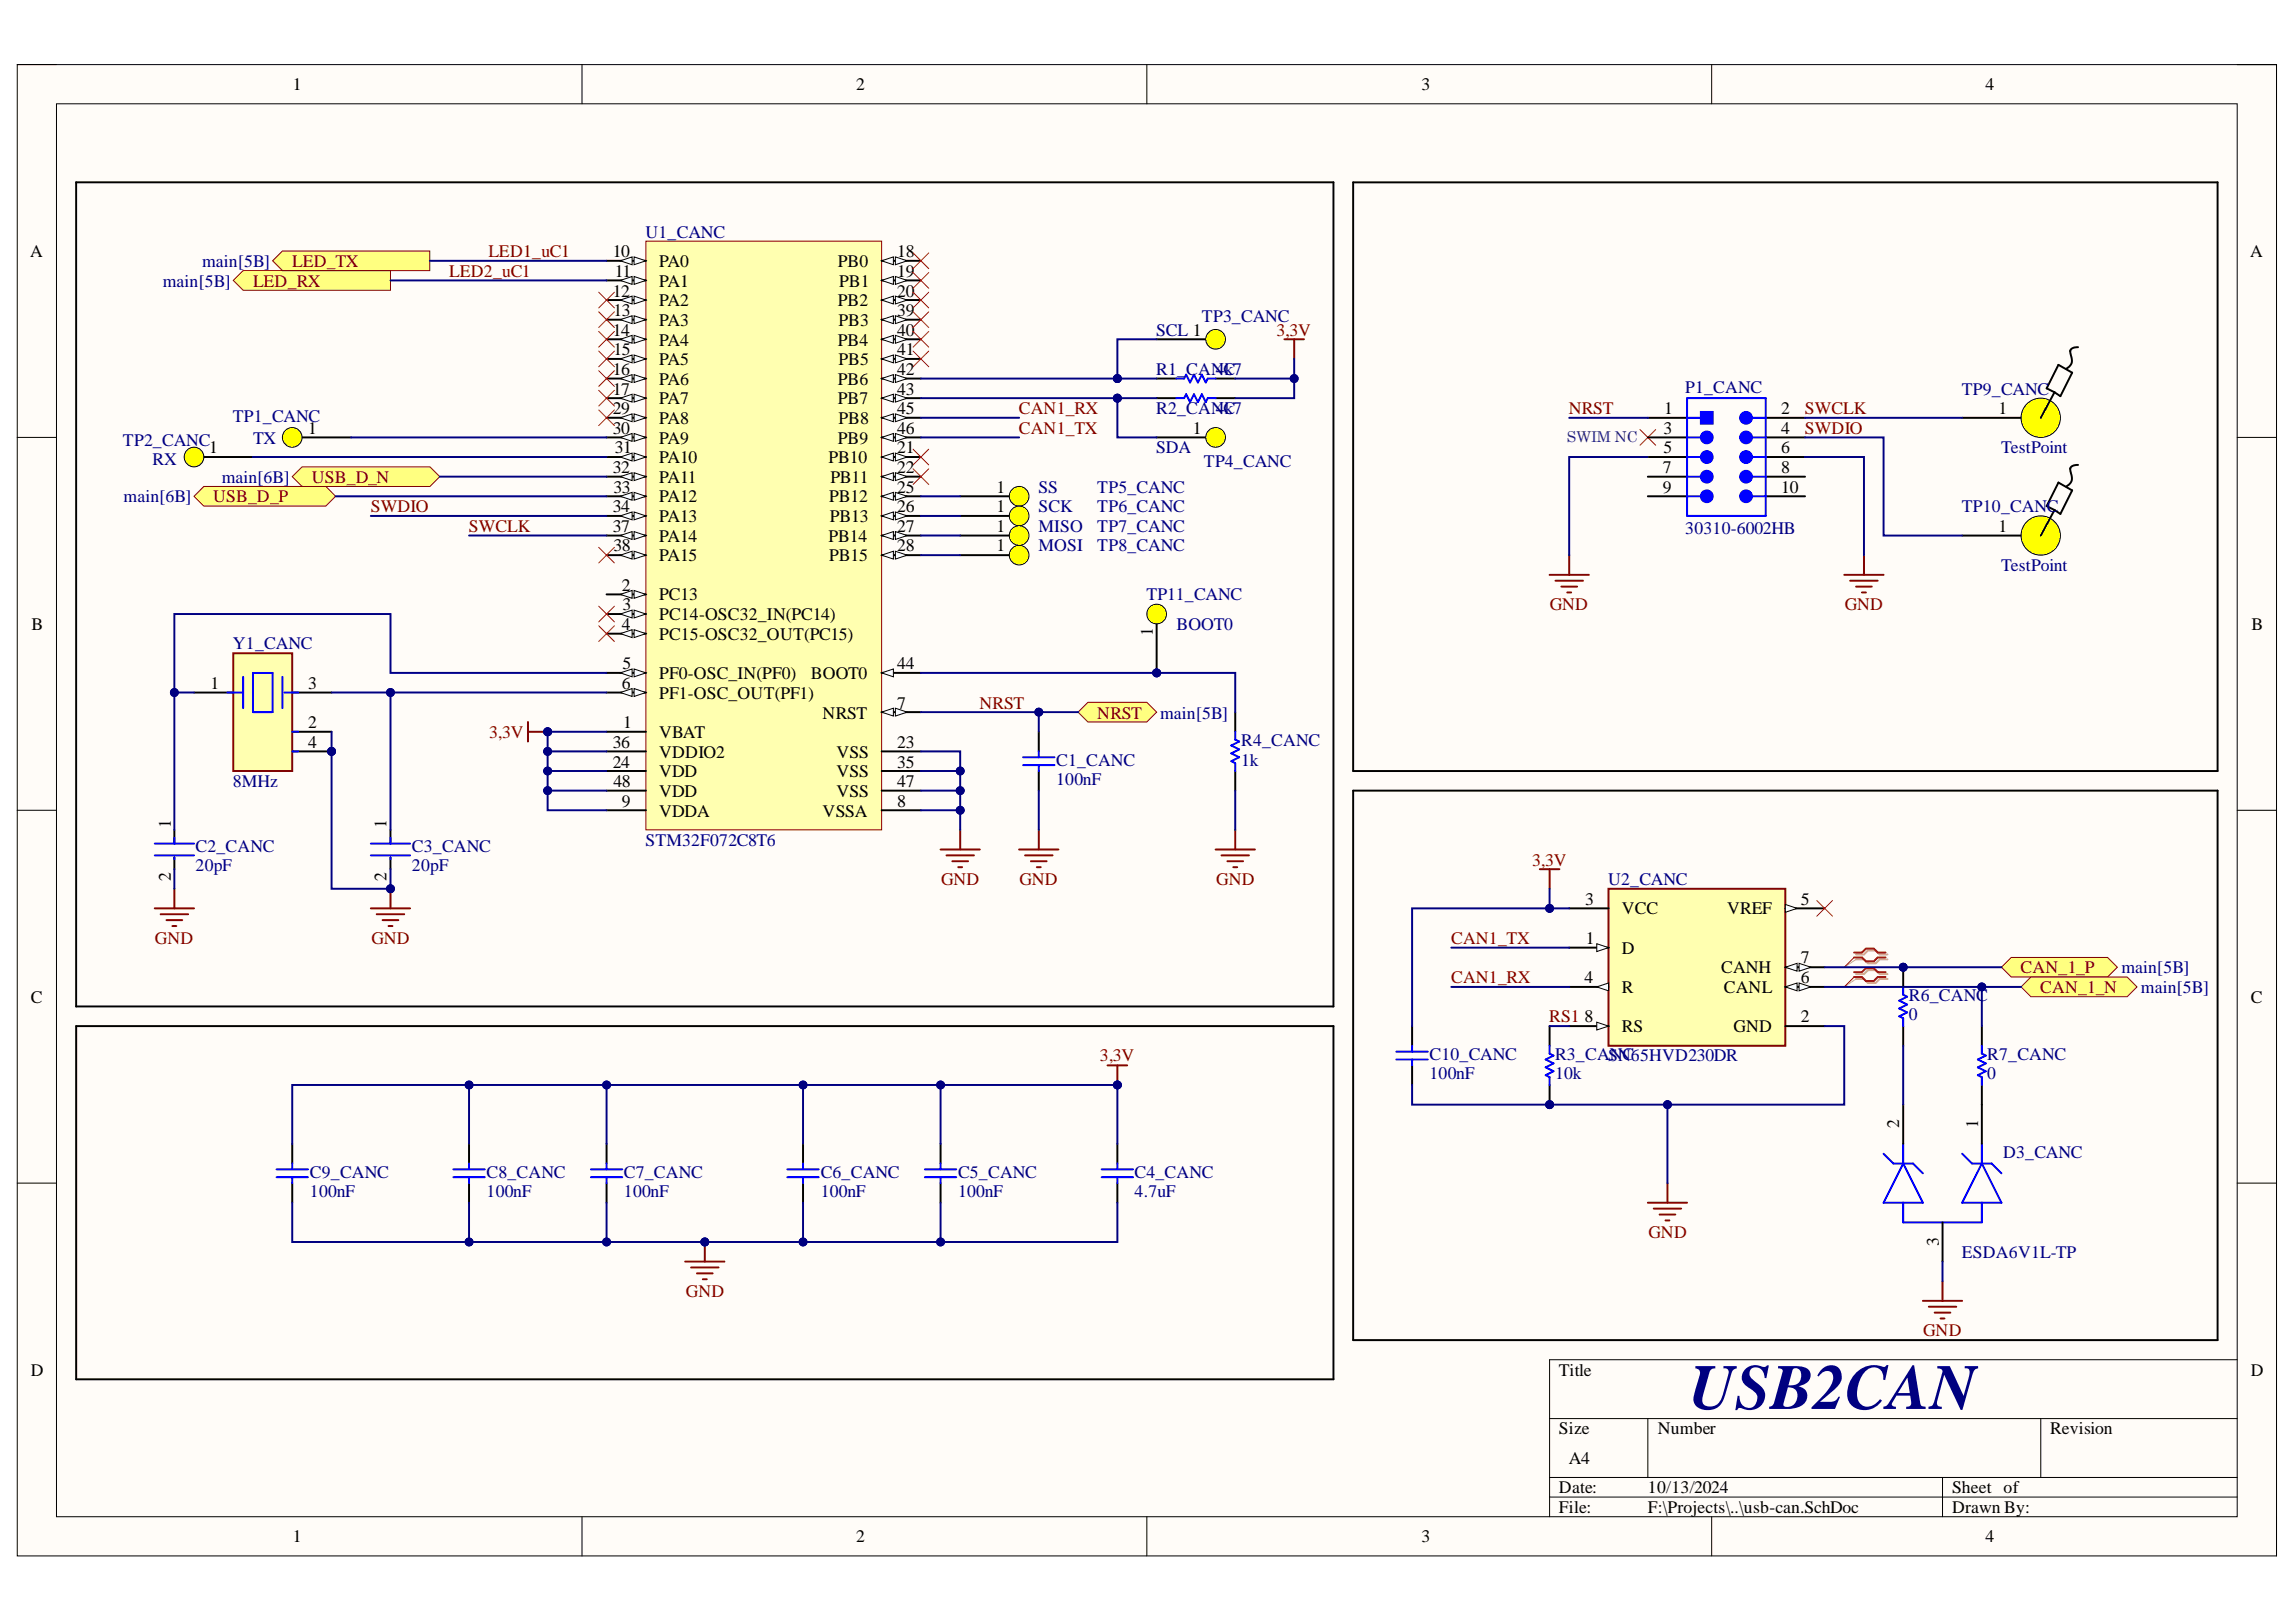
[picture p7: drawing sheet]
<svg xmlns="http://www.w3.org/2000/svg" width="297mm" height="210mm" viewBox="0 0 297 210" stroke-linecap="round" stroke-linejoin="round" font-family="sans-serif">
<defs><g id="words">
<text font-size="8.3" fill="#000080" x="218.5" y="182.3">USB2CAN</text>
<g font-size="2.3">
<text x="37.9" y="11.7">1</text>
<text x="110.7" y="11.7">2</text>
<text x="183.9" y="11.7">3</text>
<text x="256.8" y="11.7">4</text>
<text x="3.9" y="33.3">A</text>
<text x="79.3" y="33.3">10</text>
<text x="79.5" y="35.8">11</text>
<text x="85.3" y="34.6">PA0</text>
<text x="108.4" y="34.6">PB0</text>
<text x="116.1" y="33.3">18</text>
<text x="116.1" y="35.8">19</text>
<text x="291.1" y="33.3">A</text>
<text x="79.3" y="38.4">12</text>
<text x="79.4" y="40.9">13</text>
<text x="85.3" y="37.1">PA1</text>
<text x="85.3" y="39.6">PA2</text>
<text x="108.4" y="39.6">PB2</text>
<text x="108.5" y="37.1">PB1</text>
<text x="116.1" y="38.4">20</text>
<text x="116.1" y="40.9">39</text>
<text x="79.3" y="43.5">14</text>
<text x="79.4" y="46">15</text>
<text x="85.3" y="42.2">PA3</text>
<text x="85.3" y="44.7">PA4</text>
<text x="85.3" y="47.3">PA5</text>
<text x="108.4" y="44.7">PB4</text>
<text x="108.5" y="42.2">PB3</text>
<text x="108.5" y="47.3">PB5</text>
<text x="116.1" y="43.5">40</text>
<text x="116.1" y="46">41</text>
<text x="79.3" y="48.5">16</text>
<text x="79.3" y="51.1">17</text>
<text x="79.3" y="53.6">29</text>
<text x="85.3" y="49.8">PA6</text>
<text x="85.3" y="52.3">PA7</text>
<text x="108.4" y="49.8">PB6</text>
<text x="108.4" y="52.3">PB7</text>
<text x="116.1" y="48.5">42</text>
<text x="116.1" y="51.1">43</text>
<text x="116.1" y="53.6">45</text>
<text x="215.3" y="53.6">1</text>
<text x="230.5" y="53.6">2</text>
<text x="258.5" y="53.6">1</text>
<text x="27.1" y="58.7">1</text>
<text x="39.8" y="56.1">1</text>
<text x="79.3" y="56.1">30</text>
<text x="79.5" y="58.7">31</text>
<text x="85.3" y="54.9">PA8</text>
<text x="85.3" y="57.4">PA9</text>
<text x="85.3" y="59.9">PA10</text>
<text x="107.2" y="59.9">PB10</text>
<text x="108.4" y="57.4">PB9</text>
<text x="108.5" y="54.9">PB8</text>
<text x="116.1" y="58.7">21</text>
<text x="116.1" y="56.1">46</text>
<text x="154.3" y="56.1">1</text>
<text x="215.2" y="56.1">3</text>
<text x="215.2" y="58.7">5</text>
<text x="230.5" y="56.1">4</text>
<text x="230.5" y="58.7">6</text>
<text x="79.3" y="61.2">32</text>
<text x="79.4" y="63.7">33</text>
<text x="85.3" y="62.5">PA11</text>
<text x="85.3" y="65">PA12</text>
<text x="107.3" y="65">PB12</text>
<text x="107.4" y="62.5">PB11</text>
<text x="116.1" y="61.2">22</text>
<text x="116.1" y="63.7">25</text>
<text x="128.9" y="63.7">1</text>
<text x="215.1" y="61.2">7</text>
<text x="215.1" y="63.7">9</text>
<text x="230.5" y="61.2">8</text>
<text x="230.5" y="63.7">10</text>
<text x="79.3" y="66.3">34</text>
<text x="79.3" y="68.8">37</text>
<text x="79.4" y="71.3">38</text>
<text x="85.3" y="67.5">PA13</text>
<text x="85.3" y="70.1">PA14</text>
<text x="107.2" y="70.1">PB14</text>
<text x="107.4" y="67.5">PB13</text>
<text x="116.1" y="66.3">26</text>
<text x="116.1" y="68.8">27</text>
<text x="116.1" y="71.3">28</text>
<text x="128.9" y="66.3">1</text>
<text x="128.9" y="68.8">1</text>
<text x="128.9" y="71.3">1</text>
<text x="258.5" y="68.8">1</text>
<text x="80.5" y="76.4">2</text>
<text x="85.3" y="77.7">PC13</text>
<text x="85.3" y="72.6">PA15</text>
<text x="107.3" y="72.6">PB15</text>
<text x="4.1" y="81.5">B</text>
<text x="80.5" y="81.5">4</text>
<text x="80.5" y="79">3</text>
<text x="85.3" y="80.2">PC14-OSC32_IN(PC14)</text>
<text x="85.3" y="82.8">PC15-OSC32_OUT(PC15)</text>
<text x="149.2" y="82.3" transform="rotate(-90 149.2 82.3)">1</text>
<text x="291.3" y="81.5">B</text>
<text x="27.2" y="89.2">1</text>
<text x="39.8" y="89.2">3</text>
<text x="80.5" y="89.2">6</text>
<text x="80.5" y="86.6">5</text>
<text x="85.3" y="87.8">PF0-OSC_IN(PF0)</text>
<text x="104.9" y="87.8">BOOT0</text>
<text x="116.1" y="86.6">44</text>
<text x="39.8" y="94.3">2</text>
<text x="80.6" y="94.3">1</text>
<text x="85.3" y="90.5">PF1-OSC_OUT(PF1)</text>
<text x="85.3" y="95.5">VBAT</text>
<text x="106.4" y="93">NRST</text>
<text x="116.1" y="91.7">7</text>
<text x="39.8" y="96.8">4</text>
<text x="79.3" y="99.3">24</text>
<text x="79.3" y="96.8">36</text>
<text x="79.4" y="101.9">48</text>
<text x="85.3" y="100.6">VDD</text>
<text x="85.3" y="98.1">VDDIO2</text>
<text x="108.2" y="98.1">VSS</text>
<text x="108.2" y="100.6">VSS</text>
<text x="116.1" y="96.8">23</text>
<text x="116.1" y="99.3">35</text>
<text x="116.1" y="101.9">47</text>
<text x="22.1" y="107.1" transform="rotate(-90 22.1 107.1)">1</text>
<text x="50" y="107.1" transform="rotate(-90 50 107.1)">1</text>
<text x="80.5" y="104.4">9</text>
<text x="85.3" y="103.1">VDD</text>
<text x="85.3" y="105.7">VDDA</text>
<text x="106.4" y="105.7">VSSA</text>
<text x="108.2" y="103.1">VSS</text>
<text x="116.1" y="104.4">8</text>
<text x="22.1" y="114" transform="rotate(-90 22.1 114)">2</text>
<text x="50" y="114" transform="rotate(-90 50 114)">2</text>
<text x="205.1" y="117.1">3</text>
<text x="209.8" y="118.3">VCC</text>
<text x="223.4" y="118.3">VREF</text>
<text x="233" y="117.1">5</text>
<text x="205.2" y="122.1">1</text>
<text x="209.8" y="123.4">D</text>
<text x="222.7" y="126">CANH</text>
<text x="233" y="124.7">7</text>
<text x="4" y="129.8">C</text>
<text x="205" y="127.2">4</text>
<text x="209.8" y="128.5">R</text>
<text x="223" y="128.5">CANL</text>
<text x="233" y="127.2">6</text>
<text x="291.2" y="129.8">C</text>
<text x="205" y="132.3">8</text>
<text x="209.8" y="133.6">RS</text>
<text x="224.3" y="133.6">GND</text>
<text x="233" y="132.3">2</text>
<text x="245.7" y="146" transform="rotate(-90 245.7 146)">2</text>
<text x="255.9" y="146" transform="rotate(-90 255.9 146)">1</text>
<text x="250.8" y="161.2" transform="rotate(-90 250.8 161.2)">3</text>
<text x="4" y="178">D</text>
<text x="201.7" y="178">Title</text>
<text x="291.2" y="178">D</text>
<text x="201.7" y="185.6">Size</text>
<text x="214.5" y="185.6">Number</text>
<text x="265.2" y="185.6">Revision</text>
<text x="203" y="189.4">A4</text>
<text x="201.7" y="193.2">Date:</text>
<text x="201.7" y="195.8">File:</text>
<text x="213.2" y="193.2">10/13/2024</text>
<text x="213.2" y="195.8">F:\Projects\..\usb-can.SchDoc</text>
<text x="252.5" y="193.2">Sheet of</text>
<text x="252.5" y="195.8">Drawn By:</text>
<text x="37.9" y="199.6">1</text>
<text x="110.7" y="199.6">2</text>
<text x="183.9" y="199.6">3</text>
<text x="256.8" y="199.6">4</text>
</g>
<g font-size="2.3" fill="#000080">
<text x="26.1" y="34.6">main[5B]</text>
<text x="83.5" y="30.8">U1_CANC</text>
<text x="21.1" y="37.1">main[5B]</text>
<text x="155.5" y="41.7">TP3_CANC</text>
<text x="149.6" y="43.5">SCL 1</text>
<text x="149.6" y="48.5">R1_CANC</text>
<text x="149.6" y="53.6">R2_CANC</text>
<text x="157.3" y="48.5">4k7</text>
<text x="157.3" y="53.6">4k7</text>
<text x="218" y="50.8">P1_CANC</text>
<text x="253.8" y="51.1">TP9_CANC</text>
<text x="15.9" y="57.7">TP2_CANC</text>
<text x="30.1" y="54.6">TP1_CANC</text>
<text x="32.7" y="57.4">TX</text>
<text x="149.6" y="58.7">SDA</text>
<text x="258.9" y="58.7">TestPoint</text>
<text x="16" y="65">main[6B]</text>
<text x="19.7" y="60.2">RX</text>
<text x="28.7" y="62.5">main[6B]</text>
<text x="134.3" y="63.7">SS</text>
<text x="142" y="63.7">TP5_CANC</text>
<text x="155.8" y="60.4">TP4_CANC</text>
<text x="134.3" y="66.3">SCK</text>
<text x="134.3" y="68.8">MISO</text>
<text x="134.3" y="71.3">MOSI</text>
<text x="142" y="66.3">TP6_CANC</text>
<text x="142" y="68.8">TP7_CANC</text>
<text x="142" y="71.3">TP8_CANC</text>
<text x="218" y="69.1">30310-6002HB</text>
<text x="253.8" y="66.3">TP10_CANC</text>
<text x="148.3" y="77.7">TP11_CANC</text>
<text x="258.9" y="73.9">TestPoint</text>
<text x="152.2" y="81.5">BOOT0</text>
<text x="30.1" y="84">Y1_CANC</text>
<text x="150.1" y="93">main[5B]</text>
<text x="30.1" y="101.9">8MHz</text>
<text x="136.6" y="99.1">C1_CANC</text>
<text x="136.6" y="101.6">100nF</text>
<text x="160.6" y="96.5">R4_CANC</text>
<text x="160.6" y="99.1">1k</text>
<text x="25.3" y="110.2">C2_CANC</text>
<text x="25.3" y="112.8">20pF</text>
<text x="53.3" y="110.2">C3_CANC</text>
<text x="53.3" y="112.8">20pF</text>
<text x="83.5" y="109.5">STM32F072C8T6</text>
<text x="208" y="114.5">U2_CANC</text>
<text x="274.4" y="126">main[5B]</text>
<text x="247" y="129.5">R6_CANC</text>
<text x="277" y="128.5">main[5B]</text>
<text x="184.9" y="137.1">C10_CANC</text>
<text x="201.2" y="137.1">R3_CASN65HVD230DR</text>
<text x="208.3" y="137.1">NC</text>
<text x="247" y="132">0</text>
<text x="257.1" y="137.1">R7_CANC</text>
<text x="184.9" y="139.6">100nF</text>
<text x="201.2" y="139.6">10k</text>
<text x="257.1" y="139.6">0</text>
<text x="259.1" y="149.9">D3_CANC</text>
<text x="40.1" y="152.4">C9_CANC</text>
<text x="40.1" y="154.9">100nF</text>
<text x="62.9" y="152.4">C8_CANC</text>
<text x="62.9" y="154.9">100nF</text>
<text x="80.7" y="152.4">C7_CANC</text>
<text x="80.7" y="154.9">100nF</text>
<text x="106.2" y="152.4">C6_CANC</text>
<text x="106.2" y="154.9">100nF</text>
<text x="123.9" y="152.4">C5_CANC</text>
<text x="123.9" y="154.9">100nF</text>
<text x="146.8" y="152.4">C4_CANC</text>
<text x="146.8" y="154.9">4.7uF</text>
<text x="253.8" y="162.8">ESDA6V1L-TP</text>
</g>
<g font-size="2.3" fill="#800000">
<text x="37.8" y="34.6">LED_TX</text>
<text x="58.1" y="35.8">LED2_uC1</text>
<text x="63.2" y="33.3">LED1_uC1</text>
<text x="32.7" y="37.1">LED_RX</text>
<text x="165.1" y="43.5">3,3V</text>
<text x="131.8" y="53.6">CAN1_RX</text>
<text x="203" y="53.6">NRST</text>
<text x="233.5" y="53.6">SWCLK</text>
<text x="131.8" y="56.1">CAN1_TX</text>
<text x="233.5" y="56.1">SWDIO</text>
<text x="27.6" y="65">USB_D_P</text>
<text x="40.4" y="62.5">USB_D_N</text>
<text x="48" y="66.3">SWDIO</text>
<text x="60.7" y="68.8">SWCLK</text>
<text x="200.5" y="79">GND</text>
<text x="238.7" y="79">GND</text>
<text x="63.3" y="95.5">3,3V</text>
<text x="126.7" y="91.7">NRST</text>
<text x="142" y="93">NRST</text>
<text x="198.2" y="112">3,3V</text>
<text x="121.7" y="114.5">GND</text>
<text x="131.9" y="114.5">GND</text>
<text x="157.4" y="114.5">GND</text>
<text x="20.1" y="122.1">GND</text>
<text x="48.1" y="122.1">GND</text>
<text x="187.7" y="122.1">CAN1_TX</text>
<text x="261.4" y="126">CAN_1_P</text>
<text x="187.7" y="127.2">CAN1_RX</text>
<text x="264" y="128.5">CAN_1_N</text>
<text x="142.3" y="137.4">3,3V</text>
<text x="200.4" y="132.3">RS1</text>
<text x="213.3" y="160.3">GND</text>
<text x="88.7" y="167.9">GND</text>
<text x="248.8" y="173">GND</text>
</g>
<text font-size="1.9" fill="#351c75" x="202.7" y="57.2">SWIM NC</text>
</g></defs>
<path d="M2.2 8.4h292.3v193h-292.3z" fill-rule="evenodd" fill="#fffcf8"/>
<path d="M2.2 8.4h292.3v193h-292.3z" fill="none" stroke="#000" stroke-width=".13"/>
<path d="M7.3 13.4h282.1v182.9h-282.1z" fill-rule="evenodd" fill="#fffcf8"/>
<g fill="none" stroke="#000" stroke-width=".13">
<path d="M2.2 8.4h5.1M7.3 13.4h282.1v182.9h-282.1zM75.3 8.4v5M148.4 8.4v5M221.4 8.4v5M289.4 8.4h5.1v5M2.2 56.6h5.1M289.4 56.6h5.1M2.2 104.9h5.1M289.4 104.9h5.1M2.2 153.1h5.1M289.4 153.1h5.1"/>
<path d="M289.4 176h-88.9v20.3M75.3 196.3v5.1M148.4 196.3v5.1M200.5 183.6h88.9M200.5 191.2h88.9M200.5 193.7h88.9M213.2 183.6v7.6M221.4 196.3v5.1M251.3 191.2v5.1M264 183.6v7.6M294.5 196.3v5.1"/>
</g>
<path d="M83.6 31.2h30.5v76.2h-30.5z" fill-rule="evenodd" fill="#ffffb0"/>
<path d="M83.6 31.2h30.5v76.2h-30.5z" fill="none" stroke="#800000" stroke-width=".13"/>
<path d="M78.5 33.8h5.1" fill="none" stroke="#000" stroke-width=".25"/>
<path d="M82 33.2l1.6 .6-1.6 .5z" fill="#f8fcff"/>
<path d="M82 33.2l1.6 .6-1.6 .5z" fill="none" stroke="#000" stroke-width=".13"/>
<path d="M80.3 33.8l1.5-.6v1.1z" fill="#f8fcff"/>
<path d="M80.3 33.8l1.5-.6v1.1z" fill="none" stroke="#000" stroke-width=".13"/>
<path d="M78.5 36.3h5.1" fill="none" stroke="#000" stroke-width=".25"/>
<path d="M82 35.8l1.6 .5-1.6 .5z" fill="#f8fcff"/>
<path d="M82 35.8l1.6 .5-1.6 .5z" fill="none" stroke="#000" stroke-width=".13"/>
<path d="M80.3 36.3l1.5-.5v1z" fill="#f8fcff"/>
<path d="M80.3 36.3l1.5-.5v1z" fill="none" stroke="#000" stroke-width=".13"/>
<path d="M78.5 38.8h5.1" fill="none" stroke="#000" stroke-width=".25"/>
<path d="M82 38.3l1.6 .5-1.6 .5z" fill="#f8fcff"/>
<path d="M82 38.3l1.6 .5-1.6 .5z" fill="none" stroke="#000" stroke-width=".13"/>
<path d="M80.3 38.8l1.5-.5v1z" fill="#f8fcff"/>
<path d="M80.3 38.8l1.5-.5v1z" fill="none" stroke="#000" stroke-width=".13"/>
<path d="M78.5 41.4h5.1" fill="none" stroke="#000" stroke-width=".25"/>
<path d="M82 40.9l1.6 .5-1.6 .5z" fill="#f8fcff"/>
<path d="M82 40.9l1.6 .5-1.6 .5z" fill="none" stroke="#000" stroke-width=".13"/>
<path d="M80.3 41.4l1.5-.5v1z" fill="#f8fcff"/>
<path d="M80.3 41.4l1.5-.5v1z" fill="none" stroke="#000" stroke-width=".13"/>
<path d="M78.5 43.9h5.1" fill="none" stroke="#000" stroke-width=".25"/>
<path d="M82 43.4l1.6 .5-1.6 .5z" fill="#f8fcff"/>
<path d="M82 43.4l1.6 .5-1.6 .5z" fill="none" stroke="#000" stroke-width=".13"/>
<path d="M80.3 43.9l1.5-.5v1z" fill="#f8fcff"/>
<path d="M80.3 43.9l1.5-.5v1z" fill="none" stroke="#000" stroke-width=".13"/>
<path d="M78.5 46.4h5.1" fill="none" stroke="#000" stroke-width=".25"/>
<path d="M82 45.9l1.6 .5-1.6 .6z" fill="#f8fcff"/>
<path d="M82 45.9l1.6 .5-1.6 .6z" fill="none" stroke="#000" stroke-width=".13"/>
<path d="M80.3 46.4l1.5-.5v1.1z" fill="#f8fcff"/>
<path d="M80.3 46.4l1.5-.5v1.1z" fill="none" stroke="#000" stroke-width=".13"/>
<path d="M78.5 49h5.1" fill="none" stroke="#000" stroke-width=".25"/>
<path d="M82 48.5l1.6 .5-1.6 .5z" fill="#f8fcff"/>
<path d="M82 48.5l1.6 .5-1.6 .5z" fill="none" stroke="#000" stroke-width=".13"/>
<path d="M80.3 49l1.5-.5v1z" fill="#f8fcff"/>
<path d="M80.3 49l1.5-.5v1z" fill="none" stroke="#000" stroke-width=".13"/>
<path d="M78.5 51.5h5.1" fill="none" stroke="#000" stroke-width=".25"/>
<path d="M82 51l1.6 .5-1.6 .5z" fill="#f8fcff"/>
<path d="M82 51l1.6 .5-1.6 .5z" fill="none" stroke="#000" stroke-width=".13"/>
<path d="M80.3 51.5l1.5-.5v1z" fill="#f8fcff"/>
<path d="M80.3 51.5l1.5-.5v1z" fill="none" stroke="#000" stroke-width=".13"/>
<path d="M114.1 33.8h5" fill="none" stroke="#000" stroke-width=".25"/>
<path d="M114.1 33.8l1.5-.6v1.1z" fill="#f8fcff"/>
<path d="M114.1 33.8l1.5-.6v1.1z" fill="none" stroke="#000" stroke-width=".13"/>
<path d="M115.8 33.2l1.6 .6-1.6 .5z" fill="#f8fcff"/>
<path d="M115.8 33.2l1.6 .6-1.6 .5z" fill="none" stroke="#000" stroke-width=".13"/>
<path d="M114.1 36.3h5" fill="none" stroke="#000" stroke-width=".25"/>
<path d="M114.1 36.3l1.5-.5v1z" fill="#f8fcff"/>
<path d="M114.1 36.3l1.5-.5v1z" fill="none" stroke="#000" stroke-width=".13"/>
<path d="M115.8 35.8l1.6 .5-1.6 .5z" fill="#f8fcff"/>
<path d="M115.8 35.8l1.6 .5-1.6 .5z" fill="none" stroke="#000" stroke-width=".13"/>
<path d="M78.5 76.9h5.1" fill="none" stroke="#000" stroke-width=".25"/>
<path d="M82 76.4l1.6 .5-1.6 .5z" fill="#f8fcff"/>
<path d="M82 76.4l1.6 .5-1.6 .5z" fill="none" stroke="#000" stroke-width=".13"/>
<path d="M80.3 76.9l1.5-.5v1z" fill="#f8fcff"/>
<path d="M80.3 76.9l1.5-.5v1z" fill="none" stroke="#000" stroke-width=".13"/>
<path d="M114.1 38.8h5" fill="none" stroke="#000" stroke-width=".25"/>
<path d="M114.1 38.8l1.5-.5v1z" fill="#f8fcff"/>
<path d="M114.1 38.8l1.5-.5v1z" fill="none" stroke="#000" stroke-width=".13"/>
<path d="M115.8 38.3l1.6 .5-1.6 .5z" fill="#f8fcff"/>
<path d="M115.8 38.3l1.6 .5-1.6 .5z" fill="none" stroke="#000" stroke-width=".13"/>
<path d="M114.1 59.1h5" fill="none" stroke="#000" stroke-width=".25"/>
<path d="M114.1 59.1l1.5-.5v1.1z" fill="#f8fcff"/>
<path d="M114.1 59.1l1.5-.5v1.1z" fill="none" stroke="#000" stroke-width=".13"/>
<path d="M115.8 58.6l1.6 .5-1.6 .6z" fill="#f8fcff"/>
<path d="M115.8 58.6l1.6 .5-1.6 .6z" fill="none" stroke="#000" stroke-width=".13"/>
<path d="M114.1 61.7h5" fill="none" stroke="#000" stroke-width=".25"/>
<path d="M114.1 61.7l1.5-.5v1z" fill="#f8fcff"/>
<path d="M114.1 61.7l1.5-.5v1z" fill="none" stroke="#000" stroke-width=".13"/>
<path d="M115.8 61.2l1.6 .5-1.6 .5z" fill="#f8fcff"/>
<path d="M115.8 61.2l1.6 .5-1.6 .5z" fill="none" stroke="#000" stroke-width=".13"/>
<path d="M114.1 64.2h5" fill="none" stroke="#000" stroke-width=".25"/>
<path d="M114.1 64.2l1.5-.5v1z" fill="#f8fcff"/>
<path d="M114.1 64.2l1.5-.5v1z" fill="none" stroke="#000" stroke-width=".13"/>
<path d="M115.8 63.7l1.6 .5-1.6 .5z" fill="#f8fcff"/>
<path d="M115.8 63.7l1.6 .5-1.6 .5z" fill="none" stroke="#000" stroke-width=".13"/>
<path d="M114.1 66.8h5" fill="none" stroke="#000" stroke-width=".25"/>
<path d="M114.1 66.8l1.5-.5v1z" fill="#f8fcff"/>
<path d="M114.1 66.8l1.5-.5v1z" fill="none" stroke="#000" stroke-width=".13"/>
<path d="M115.8 66.3l1.6 .5-1.6 .5z" fill="#f8fcff"/>
<path d="M115.8 66.3l1.6 .5-1.6 .5z" fill="none" stroke="#000" stroke-width=".13"/>
<path d="M114.1 69.3h5" fill="none" stroke="#000" stroke-width=".25"/>
<path d="M114.1 69.3l1.5-.5v1z" fill="#f8fcff"/>
<path d="M114.1 69.3l1.5-.5v1z" fill="none" stroke="#000" stroke-width=".13"/>
<path d="M115.8 68.8l1.6 .5-1.6 .5z" fill="#f8fcff"/>
<path d="M115.8 68.8l1.6 .5-1.6 .5z" fill="none" stroke="#000" stroke-width=".13"/>
<path d="M114.1 71.8h5" fill="none" stroke="#000" stroke-width=".25"/>
<path d="M114.1 71.8l1.5-.5v1.1z" fill="#f8fcff"/>
<path d="M114.1 71.8l1.5-.5v1.1z" fill="none" stroke="#000" stroke-width=".13"/>
<path d="M115.8 71.3l1.6 .5-1.6 .6z" fill="#f8fcff"/>
<path d="M115.8 71.3l1.6 .5-1.6 .6z" fill="none" stroke="#000" stroke-width=".13"/>
<path d="M78.5 54.1h5.1" fill="none" stroke="#000" stroke-width=".25"/>
<path d="M82 53.6l1.6 .5-1.6 .5z" fill="#f8fcff"/>
<path d="M82 53.6l1.6 .5-1.6 .5z" fill="none" stroke="#000" stroke-width=".13"/>
<path d="M80.3 54.1l1.5-.5v1z" fill="#f8fcff"/>
<path d="M80.3 54.1l1.5-.5v1z" fill="none" stroke="#000" stroke-width=".13"/>
<path d="M78.5 79.5h5.1" fill="none" stroke="#000" stroke-width=".25"/>
<path d="M82 79l1.6 .5-1.6 .5z" fill="#f8fcff"/>
<path d="M82 79l1.6 .5-1.6 .5z" fill="none" stroke="#000" stroke-width=".13"/>
<path d="M80.3 79.5l1.5-.5v1z" fill="#f8fcff"/>
<path d="M80.3 79.5l1.5-.5v1z" fill="none" stroke="#000" stroke-width=".13"/>
<path d="M78.5 56.6h5.1" fill="none" stroke="#000" stroke-width=".25"/>
<path d="M82 56.1l1.6 .5-1.6 .5z" fill="#f8fcff"/>
<path d="M82 56.1l1.6 .5-1.6 .5z" fill="none" stroke="#000" stroke-width=".13"/>
<path d="M80.3 56.6l1.5-.5v1z" fill="#f8fcff"/>
<path d="M80.3 56.6l1.5-.5v1z" fill="none" stroke="#000" stroke-width=".13"/>
<path d="M78.5 59.1h5.1" fill="none" stroke="#000" stroke-width=".25"/>
<path d="M82 58.6l1.6 .5-1.6 .6z" fill="#f8fcff"/>
<path d="M82 58.6l1.6 .5-1.6 .6z" fill="none" stroke="#000" stroke-width=".13"/>
<path d="M80.3 59.1l1.5-.5v1.1z" fill="#f8fcff"/>
<path d="M80.3 59.1l1.5-.5v1.1z" fill="none" stroke="#000" stroke-width=".13"/>
<path d="M78.5 61.7h5.1" fill="none" stroke="#000" stroke-width=".25"/>
<path d="M82 61.2l1.6 .5-1.6 .5z" fill="#f8fcff"/>
<path d="M82 61.2l1.6 .5-1.6 .5z" fill="none" stroke="#000" stroke-width=".13"/>
<path d="M80.3 61.7l1.5-.5v1z" fill="#f8fcff"/>
<path d="M80.3 61.7l1.5-.5v1z" fill="none" stroke="#000" stroke-width=".13"/>
<path d="M78.5 64.2h5.1" fill="none" stroke="#000" stroke-width=".25"/>
<path d="M82 63.7l1.6 .5-1.6 .5z" fill="#f8fcff"/>
<path d="M82 63.7l1.6 .5-1.6 .5z" fill="none" stroke="#000" stroke-width=".13"/>
<path d="M80.3 64.2l1.5-.5v1z" fill="#f8fcff"/>
<path d="M80.3 64.2l1.5-.5v1z" fill="none" stroke="#000" stroke-width=".13"/>
<path d="M78.5 66.8h5.1" fill="none" stroke="#000" stroke-width=".25"/>
<path d="M82 66.3l1.6 .5-1.6 .5z" fill="#f8fcff"/>
<path d="M82 66.3l1.6 .5-1.6 .5z" fill="none" stroke="#000" stroke-width=".13"/>
<path d="M80.3 66.8l1.5-.5v1z" fill="#f8fcff"/>
<path d="M80.3 66.8l1.5-.5v1z" fill="none" stroke="#000" stroke-width=".13"/>
<path d="M78.5 69.3h5.1" fill="none" stroke="#000" stroke-width=".25"/>
<path d="M82 68.8l1.6 .5-1.6 .5z" fill="#f8fcff"/>
<path d="M82 68.8l1.6 .5-1.6 .5z" fill="none" stroke="#000" stroke-width=".13"/>
<path d="M80.3 69.3l1.5-.5v1z" fill="#f8fcff"/>
<path d="M80.3 69.3l1.5-.5v1z" fill="none" stroke="#000" stroke-width=".13"/>
<path d="M78.5 71.8h5.1" fill="none" stroke="#000" stroke-width=".25"/>
<path d="M82 71.3l1.6 .5-1.6 .6z" fill="#f8fcff"/>
<path d="M82 71.3l1.6 .5-1.6 .6z" fill="none" stroke="#000" stroke-width=".13"/>
<path d="M80.3 71.8l1.5-.5v1.1z" fill="#f8fcff"/>
<path d="M80.3 71.8l1.5-.5v1.1z" fill="none" stroke="#000" stroke-width=".13"/>
<path d="M114.1 41.4h5" fill="none" stroke="#000" stroke-width=".25"/>
<path d="M114.1 41.4l1.5-.5v1z" fill="#f8fcff"/>
<path d="M114.1 41.4l1.5-.5v1z" fill="none" stroke="#000" stroke-width=".13"/>
<path d="M115.8 40.9l1.6 .5-1.6 .5z" fill="#f8fcff"/>
<path d="M115.8 40.9l1.6 .5-1.6 .5z" fill="none" stroke="#000" stroke-width=".13"/>
<path d="M78.5 82h5.1" fill="none" stroke="#000" stroke-width=".25"/>
<path d="M82 81.5l1.6 .5-1.6 .5z" fill="#f8fcff"/>
<path d="M82 81.5l1.6 .5-1.6 .5z" fill="none" stroke="#000" stroke-width=".13"/>
<path d="M80.3 82l1.5-.5v1z" fill="#f8fcff"/>
<path d="M80.3 82l1.5-.5v1z" fill="none" stroke="#000" stroke-width=".13"/>
<path d="M114.1 43.9h5" fill="none" stroke="#000" stroke-width=".25"/>
<path d="M114.1 43.9l1.5-.5v1z" fill="#f8fcff"/>
<path d="M114.1 43.9l1.5-.5v1z" fill="none" stroke="#000" stroke-width=".13"/>
<path d="M115.8 43.4l1.6 .5-1.6 .5z" fill="#f8fcff"/>
<path d="M115.8 43.4l1.6 .5-1.6 .5z" fill="none" stroke="#000" stroke-width=".13"/>
<path d="M114.1 46.4h5" fill="none" stroke="#000" stroke-width=".25"/>
<path d="M114.1 46.4l1.5-.5v1.1z" fill="#f8fcff"/>
<path d="M114.1 46.4l1.5-.5v1.1z" fill="none" stroke="#000" stroke-width=".13"/>
<path d="M115.8 45.9l1.6 .5-1.6 .6z" fill="#f8fcff"/>
<path d="M115.8 45.9l1.6 .5-1.6 .6z" fill="none" stroke="#000" stroke-width=".13"/>
<path d="M114.1 49h5" fill="none" stroke="#000" stroke-width=".25"/>
<path d="M114.1 49l1.5-.5v1z" fill="#f8fcff"/>
<path d="M114.1 49l1.5-.5v1z" fill="none" stroke="#000" stroke-width=".13"/>
<path d="M115.8 48.5l1.6 .5-1.6 .5z" fill="#f8fcff"/>
<path d="M115.8 48.5l1.6 .5-1.6 .5z" fill="none" stroke="#000" stroke-width=".13"/>
<path d="M114.1 51.5h5" fill="none" stroke="#000" stroke-width=".25"/>
<path d="M114.1 51.5l1.5-.5v1z" fill="#f8fcff"/>
<path d="M114.1 51.5l1.5-.5v1z" fill="none" stroke="#000" stroke-width=".13"/>
<path d="M115.8 51l1.6 .5-1.6 .5z" fill="#f8fcff"/>
<path d="M115.8 51l1.6 .5-1.6 .5z" fill="none" stroke="#000" stroke-width=".13"/>
<path d="M114.1 87.1h5" fill="none" stroke="#000" stroke-width=".25"/>
<path d="M114.1 87.1l1.5-.5v1z" fill="#f8fcff"/>
<path d="M114.1 87.1l1.5-.5v1z" fill="none" stroke="#000" stroke-width=".13"/>
<path d="M114.1 54.1h5" fill="none" stroke="#000" stroke-width=".25"/>
<path d="M114.1 54.1l1.5-.5v1z" fill="#f8fcff"/>
<path d="M114.1 54.1l1.5-.5v1z" fill="none" stroke="#000" stroke-width=".13"/>
<path d="M115.8 53.6l1.6 .5-1.6 .5z" fill="#f8fcff"/>
<path d="M115.8 53.6l1.6 .5-1.6 .5z" fill="none" stroke="#000" stroke-width=".13"/>
<path d="M114.1 56.6h5" fill="none" stroke="#000" stroke-width=".25"/>
<path d="M114.1 56.6l1.5-.5v1z" fill="#f8fcff"/>
<path d="M114.1 56.6l1.5-.5v1z" fill="none" stroke="#000" stroke-width=".13"/>
<path d="M115.8 56.1l1.6 .5-1.6 .5z" fill="#f8fcff"/>
<path d="M115.8 56.1l1.6 .5-1.6 .5z" fill="none" stroke="#000" stroke-width=".13"/>
<path d="M78.5 87.1h5.1" fill="none" stroke="#000" stroke-width=".25"/>
<path d="M82 86.6l1.6 .5-1.6 .5z" fill="#f8fcff"/>
<path d="M82 86.6l1.6 .5-1.6 .5z" fill="none" stroke="#000" stroke-width=".13"/>
<path d="M80.3 87.1l1.5-.5v1z" fill="#f8fcff"/>
<path d="M80.3 87.1l1.5-.5v1z" fill="none" stroke="#000" stroke-width=".13"/>
<path d="M78.5 89.6h5.1" fill="none" stroke="#000" stroke-width=".25"/>
<path d="M82 89.1l1.6 .5-1.6 .5z" fill="#f8fcff"/>
<path d="M82 89.1l1.6 .5-1.6 .5z" fill="none" stroke="#000" stroke-width=".13"/>
<path d="M80.3 89.6l1.5-.5v1z" fill="#f8fcff"/>
<path d="M80.3 89.6l1.5-.5v1z" fill="none" stroke="#000" stroke-width=".13"/>
<path d="M114.1 92.2h5" fill="none" stroke="#000" stroke-width=".25"/>
<path d="M114.1 92.2l1.5-.6v1.1z" fill="#f8fcff"/>
<path d="M114.1 92.2l1.5-.6v1.1z" fill="none" stroke="#000" stroke-width=".13"/>
<path d="M115.8 91.6l1.6 .6-1.6 .5z" fill="#f8fcff"/>
<path d="M115.8 91.6l1.6 .6-1.6 .5z" fill="none" stroke="#000" stroke-width=".13"/>
<path d="M78.5 94.7h5.1M78.5 97.2h5.1M78.5 99.8h5.1M114.1 97.2h5M114.1 99.8h5M78.5 102.3h5.1M78.5 104.9h5.1M114.1 102.3h5M114.1 104.9h5" fill="none" stroke="#000" stroke-width=".25"/>
<path d="M258.9 125.2l1.3-1.3h12.5l1.2 1.3-1.2 1.2h-12.5z" fill-rule="evenodd" fill="#ffff80"/>
<path d="M258.9 125.2l1.3-1.3h12.5l1.2 1.3-1.2 1.2h-12.5z" fill="none" stroke="#800000" stroke-width=".13"/>
<path d="M208.1 115h22.9v20.3h-22.9z" fill-rule="evenodd" fill="#ffffb0"/>
<path d="M208.1 115h22.9v20.3h-22.9z" fill="none" stroke="#800000" stroke-width=".25"/>
<path d="M203 122.6h5.1" fill="none" stroke="#000" stroke-width=".25"/>
<path d="M206.6 122.1l1.5 .5-1.5 .5z" fill="#f8fcff"/>
<path d="M206.6 122.1l1.5 .5-1.5 .5z" fill="none" stroke="#000" stroke-width=".13"/>
<path d="M203 117.6h5.1M203 127.7h5.1M231 132.8h5.1" fill="none" stroke="#000" stroke-width=".25"/>
<path d="M206.6 127.7l1.5-.5v1z" fill="#f8fcff"/>
<path d="M206.6 127.7l1.5-.5v1z" fill="none" stroke="#000" stroke-width=".13"/>
<path d="M231 117.6h5.1" fill="none" stroke="#000" stroke-width=".25"/>
<path d="M231 117l1.5 .6-1.5 .5z" fill="#f8fcff"/>
<path d="M231 117l1.5 .6-1.5 .5z" fill="none" stroke="#000" stroke-width=".13"/>
<path d="M231 127.7h5.1" fill="none" stroke="#000" stroke-width=".25"/>
<path d="M231 127.7l1.5-.5v1z" fill="#f8fcff"/>
<path d="M231 127.7l1.5-.5v1z" fill="none" stroke="#000" stroke-width=".13"/>
<path d="M232.7 127.2l1.6 .5-1.6 .5z" fill="#f8fcff"/>
<path d="M232.7 127.2l1.6 .5-1.6 .5z" fill="none" stroke="#000" stroke-width=".13"/>
<path d="M231 125.2h5.1" fill="none" stroke="#000" stroke-width=".25"/>
<path d="M231 125.2l1.5-.5v1z" fill="#f8fcff"/>
<path d="M231 125.2l1.5-.5v1z" fill="none" stroke="#000" stroke-width=".13"/>
<path d="M232.7 124.7l1.6 .5-1.6 .5z" fill="#f8fcff"/>
<path d="M232.7 124.7l1.6 .5-1.6 .5z" fill="none" stroke="#000" stroke-width=".13"/>
<path d="M203 132.8h5.1" fill="none" stroke="#000" stroke-width=".25"/>
<path d="M206.6 132.3l1.5 .5-1.5 .5z" fill="#f8fcff"/>
<path d="M206.6 132.3l1.5 .5-1.5 .5z" fill="none" stroke="#000" stroke-width=".13"/>
<path d="M213.2 155.6h5.1M213.9 156.4h3.6M214.7 157.2h2M215.5 157.9h.5M215.7 153.1v2.5" fill="none" stroke="#800000" stroke-width=".25"/>
<circle cx="200.5" cy="143" r=".51" fill="#000080"/>
<circle cx="200.5" cy="143" r=".51" fill="none" stroke="#000080" stroke-width=".13"/>
<path d="M200.5 132.8v2.5M200.5 140.4v2.6" fill="none" stroke="#000" stroke-width=".25"/>
<circle cx="200.5" cy="143" r=".51" fill="#000080"/>
<circle cx="200.5" cy="143" r=".51" fill="none" stroke="#000080" stroke-width=".13"/>
<path d="M200.5 135.3v1l.5 .3-1 .5 1 .5-1 .5 1 .5-1 .5 .5 .3v1" fill="none" stroke="#00f" stroke-width=".25"/>
<path d="M199.2 112.5h2.5M200.5 112.5v2.5" fill="none" stroke="#800000" stroke-width=".25"/>
<path d="M235 116.5l2.1 2.1M237.1 116.5l-2.1 2.1" fill="none" stroke="#f00" stroke-width=".13"/>
<path d="M262.7 126.4h12.5l1.3 1.3-1.3 1.3h-12.5l-1.2-1.3z" fill-rule="evenodd" fill="#ffff80"/>
<path d="M262.7 126.4h12.5l1.3 1.3-1.3 1.3h-12.5l-1.2-1.3z" fill="none" stroke="#800000" stroke-width=".13"/>
<path d="M118.1 32.7l2.1 2.1M118.1 35.3l2.1 2M118.1 37.8l2.1 2M120.2 32.7l-2.1 2.1M120.2 35.3l-2.1 2M120.2 37.8l-2.1 2M118.1 40.4l2.1 2M118.1 42.9l2.1 2M118.1 45.4l2.1 2.1M120.2 40.4l-2.1 2M120.2 42.9l-2.1 2M120.2 45.4l-2.1 2.1" fill="none" stroke="#f00" stroke-width=".13"/>
<path d="M121.7 109.9h5.1M122.4 110.7h3.6M123.2 111.5h2M124 112.2h.5M124.2 107.4v2.5M131.8 109.9h5.1M132.6 110.7h3.6M133.4 111.5h2M134.1 112.2h.5M134.4 107.4v2.5" fill="none" stroke="#800000" stroke-width=".25"/>
<circle cx="42.9" cy="97.2" r=".51" fill="#000080"/>
<circle cx="42.9" cy="97.2" r=".51" fill="none" stroke="#000080" stroke-width=".13"/>
<path d="M25.1 89.6h5.1M37.8 89.6h5.1M37.8 94.7h5.1M37.8 97.2h5.1" fill="none" stroke="#000" stroke-width=".25"/>
<circle cx="42.9" cy="97.2" r=".51" fill="#000080"/>
<circle cx="42.9" cy="97.2" r=".51" fill="none" stroke="#000080" stroke-width=".13"/>
<path d="M30.2 84.5h7.6v15.3h-7.6z" fill-rule="evenodd" fill="#ffffb0"/>
<path d="M30.2 84.5h7.6v15.3h-7.6zM48 117.6h5.1M48.7 118.3h3.6M49.5 119.1h2M50.3 119.8h.5M50.5 115v2.6" fill="none" stroke="#800000" stroke-width=".25"/>
<path d="M29.4 89.6h2.1M31.5 87.6v4M32.7 87.1h2.6v5.1h-2.6zM36.5 87.6v4M36.8 89.6h1.8M37.8 94.7h.8M37.8 97.2h.8" fill="none" stroke="#00f" stroke-width=".25"/>
<circle cx="50.5" cy="115" r=".51" fill="#000080"/>
<circle cx="50.5" cy="115" r=".51" fill="none" stroke="#000080" stroke-width=".13"/>
<path d="M68.3 93.4v2.6M68.3 94.7h2.5M20 117.6h5.1M20.8 118.3h3.5M21.5 119.1h2.1M22.3 119.8h.5M22.6 115v2.6" fill="none" stroke="#800000" stroke-width=".25"/>
<circle cx="70.8" cy="94.7" r=".51" fill="#000080"/>
<circle cx="70.8" cy="94.7" r=".51" fill="none" stroke="#000080" stroke-width=".13"/>
<g fill="none" stroke="#f00" stroke-width=".13">
<path d="M77.5 37.8l2 2M79.5 37.8l-2 2M77.5 40.4l2 2M77.5 42.9l2 2M77.5 45.4l2 2.1M77.5 48l2 2M77.5 50.5l2 2M77.5 53.1l2 2M79.5 40.4l-2 2M79.5 42.9l-2 2M79.5 45.4l-2 2.1M79.5 48l-2 2"/>
<path d="M79.5 50.5l-2 2M79.5 53.1l-2 2M77.5 78.4l2 2.1M77.5 70.8l2 2.1M79.5 78.4l-2 2.1M79.5 70.8l-2 2.1M77.5 81l2 2M79.5 81l-2 2"/>
</g>
<path d="M37.8 56.6h7.6" fill="none" stroke="#000" stroke-width=".25"/>
<circle cx="37.8" cy="56.6" r="1.27" fill="#ff0"/>
<circle cx="37.8" cy="56.6" r="1.27" fill="none" stroke="#000" stroke-width=".13"/>
<path d="M25.1 59.1h7.6" fill="none" stroke="#000" stroke-width=".25"/>
<circle cx="25.1" cy="59.1" r="1.27" fill="#ff0"/>
<circle cx="25.1" cy="59.1" r="1.27" fill="none" stroke="#000" stroke-width=".13"/>
<path d="M37.8 61.7l1.3-1.3h16.5l1.3 1.3-1.3 1.3h-16.5z" fill-rule="evenodd" fill="#ffff80"/>
<path d="M37.8 61.7l1.3-1.3h16.5l1.3 1.3-1.3 1.3h-16.5z" fill="none" stroke="#800000" stroke-width=".13"/>
<path d="M26.4 63h15.8l1.2 1.2-1.2 1.3h-15.8l-1.3-1.3z" fill-rule="evenodd" fill="#ffff80"/>
<path d="M26.4 63h15.8l1.2 1.2-1.2 1.3h-15.8l-1.3-1.3z" fill="none" stroke="#800000" stroke-width=".13"/>
<path d="M124.2 64.2h7.6" fill="none" stroke="#000" stroke-width=".25"/>
<circle cx="131.8" cy="64.2" r="1.27" fill="#ff0"/>
<circle cx="131.8" cy="64.2" r="1.27" fill="none" stroke="#000" stroke-width=".13"/>
<path d="M124.2 66.8h7.6" fill="none" stroke="#000" stroke-width=".25"/>
<circle cx="131.8" cy="66.8" r="1.27" fill="#ff0"/>
<circle cx="131.8" cy="66.8" r="1.27" fill="none" stroke="#000" stroke-width=".13"/>
<path d="M124.2 69.3h7.6" fill="none" stroke="#000" stroke-width=".25"/>
<circle cx="131.8" cy="69.3" r="1.27" fill="#ff0"/>
<circle cx="131.8" cy="69.3" r="1.27" fill="none" stroke="#000" stroke-width=".13"/>
<path d="M124.2 71.8h7.6" fill="none" stroke="#000" stroke-width=".25"/>
<circle cx="131.8" cy="71.8" r="1.27" fill="#ff0"/>
<circle cx="131.8" cy="71.8" r="1.27" fill="none" stroke="#000" stroke-width=".13"/>
<path d="M118.1 58.1l2.1 2.1M120.2 58.1l-2.1 2.1M118.1 60.7l2.1 2M120.2 60.7l-2.1 2" fill="none" stroke="#f00" stroke-width=".13"/>
<path d="M149.6 49h2.6M149.6 51.5h2.6M149.6 56.6h7.7M157.3 49h2.5M157.3 51.5h2.5" fill="none" stroke="#000" stroke-width=".25"/>
<path d="M152.2 49h1l.3-.5 .5 1 .5-1 .5 1 .5-1 .5 1 .2-.5h1.1M152.2 51.5h1l.3-.5 .5 1 .5-1 .5 1 .5-1 .5 1 .2-.5h1.1" fill="none" stroke="#00f" stroke-width=".25"/>
<circle cx="157.3" cy="56.6" r="1.27" fill="#ff0"/>
<circle cx="157.3" cy="56.6" r="1.27" fill="none" stroke="#000" stroke-width=".13"/>
<path d="M149.6 43.9h7.7" fill="none" stroke="#000" stroke-width=".25"/>
<circle cx="157.3" cy="43.9" r="1.27" fill="#ff0"/>
<circle cx="157.3" cy="43.9" r="1.27" fill="none" stroke="#000" stroke-width=".13"/>
<path d="M166.2 43.9h2.5M167.4 43.9v2.5M88.6 163.3h5.1M89.4 164h3.6M90.2 164.8h2M90.9 165.5h.5M91.2 160.7v2.6" fill="none" stroke="#800000" stroke-width=".25"/>
<circle cx="91.2" cy="160.7" r=".51" fill="#000080"/>
<circle cx="91.2" cy="160.7" r=".51" fill="none" stroke="#000080" stroke-width=".13"/>
<path d="M143.3 137.9h2.5M144.6 137.9v2.5" fill="none" stroke="#800000" stroke-width=".25"/>
<circle cx="144.6" cy="140.4" r=".51" fill="#000080"/>
<circle cx="144.6" cy="140.4" r=".51" fill="none" stroke="#000080" stroke-width=".13"/>
<path d="M9.9 23.6h162.6v106.6h-162.6zM175.1 23.6h111.8v76.2h-111.8zM253.8 69.3h7.7M286.9 102.3h-111.8v71.1h111.8M9.9 132.8h162.6v45.7h-162.6z" fill="none" stroke="#000" stroke-width=".25"/>
<circle cx="264" cy="69.3" r="2.54" fill="#ff0"/>
<circle cx="264" cy="69.3" r="2.54" fill="none" stroke="#000" stroke-width=".13"/>
<path d="M253.8 54.1h7.7M265.8 66l-1.8 3.3M266.3 62.4l1.8 1.1-1.5 3-1.8-1zM268.8 60.2h-.5l-.4 .3-.1 .2 .1 .5a1.23 1.23 0 0 1-.6 1.8" fill="none" stroke="#000" stroke-width=".25"/>
<circle cx="264" cy="54.1" r="2.54" fill="#ff0"/>
<circle cx="264" cy="54.1" r="2.54" fill="none" stroke="#000" stroke-width=".13"/>
<path d="M265.8 50.8l-1.8 3.3M266.3 47.2l1.8 1-1.5 3.1-1.8-1zM268.8 44.9l-.5 .1-.4 .2-.1 .3 .1 .5a1.23 1.23 0 0 1-.6 1.7M286.9 102.3v71.1" fill="none" stroke="#000" stroke-width=".25"/>
<path d="M200.5 74.4h5.1M201.2 75.2h3.6M202 75.9h2M202.8 76.7h.5M203 71.8v2.6M238.6 74.4h5.1M239.4 75.2h3.5M240.1 75.9h2.1M240.9 76.7h.5M241.1 71.8v2.6" fill="none" stroke="#800000" stroke-width=".25"/>
<path d="M212.2 55.6l2 2M214.2 55.6l-2 2" fill="none" stroke="#f00" stroke-width=".13"/>
<path d="M30.2 36.3l1.3-1.3h19v2.6h-19z" fill-rule="evenodd" fill="#ffff80"/>
<path d="M30.2 36.3l1.3-1.3h19v2.6h-19z" fill="none" stroke="#800000" stroke-width=".13"/>
<path d="M36.5 32.5h19.1v2.5h-19.1l-1.2-1.2z" fill-rule="evenodd" fill="#ffff80"/>
<path d="M36.5 32.5h19.1v2.5h-19.1l-1.2-1.2z" fill="none" stroke="#800000" stroke-width=".13"/>
<path d="M159.8 94.7v1l.5 .3-1 .5 1 .5-1 .5 1 .5-1 .5 .5 .3v1M243.7 149.3l1.3 1.3h2.5l1.3 1.2M246.2 150.6l2.6 5h-5.1zM246.2 155.6v2.6h10.2v-2.6M246.2 148v2.6M253.8 149.3l1.3 1.3h2.6l1.2 1.2M256.4 150.6l2.5 5h-5.1zM256.4 148v2.6" fill="none" stroke="#00f" stroke-width=".25"/>
<path d="M159.8 92.2v2.5M159.8 99.8v2.5M246.2 143v5M251.3 158.2v5.1M256.4 143v5" fill="none" stroke="#000" stroke-width=".25"/>
<path d="M157.3 109.9h5.1M158 110.7h3.6M158.8 111.5h2M159.6 112.2h.5M159.8 107.4v2.5M248.8 168.3h5M249.5 169.1h3.6M250.3 169.9h2M251.1 170.6h.5M251.3 165.8v2.5" fill="none" stroke="#800000" stroke-width=".25"/>
<circle cx="149.6" cy="87.1" r=".51" fill="#000080"/>
<circle cx="149.6" cy="87.1" r=".51" fill="none" stroke="#000080" stroke-width=".13"/>
<path d="M149.6 79.5v7.6" fill="none" stroke="#000" stroke-width=".25"/>
<circle cx="149.6" cy="87.1" r=".51" fill="#000080"/>
<circle cx="149.6" cy="87.1" r=".51" fill="none" stroke="#000080" stroke-width=".13"/>
<circle cx="149.6" cy="79.5" r="1.27" fill="#ff0"/>
<circle cx="149.6" cy="79.5" r="1.27" fill="none" stroke="#000" stroke-width=".13"/>
<path d="M240.1 123.5h1l.6-.5h1l.5 .5h1M240.1 124.2h1l.6 .5h1l.5-.5h1M240.1 126.1h1l.6-.5h1l.5 .5h1M240.1 126.7h1l.6 .5h1l.5-.5h1" fill="none" stroke="#d0a19e" stroke-width=".25"/>
<path d="M240.1 124.2l-1.5 1M240.1 126.7l-1.5 1" fill="none" stroke="#d0a19e" stroke-width=".13"/>
<path d="M239.9 123.3h1l.5-.5h1l.5 .5h1M239.9 123.9h1l.5 .5h1l.5-.5h1M239.9 125.8h1l.5-.5h1l.5 .5h1M239.9 126.4h1l.5 .6h1l.5-.6h1" fill="none" stroke="#f00" stroke-width=".25"/>
<path d="M239.9 123.9l-1.3 1.3M239.9 126.4l-1.3 1.3" fill="none" stroke="#f00" stroke-width=".13"/>
<g fill="none" stroke="#000" stroke-width=".25">
<path d="M134.4 94.7v2.5M134.4 99.8v2.5M37.8 148v2.6M37.8 153.1v2.5M60.7 148v2.6M60.7 153.1v2.5M78.5 148v2.6M78.5 153.1v2.5M103.9 148v2.6M103.9 153.1v2.5M121.7 148v2.6M121.7 153.1v2.5"/>
<path d="M144.6 148v2.6M144.6 153.1v2.5"/>
</g>
<g fill="none" stroke="#00f" stroke-width=".25">
<path d="M132.4 98h4M132.4 99h4M134.4 97.2v.8M134.4 99v.8M35.8 151.3h4M35.8 152.3h4M37.8 150.6v.7M37.8 152.3v.8M58.6 151.3h4.1M58.6 152.3h4.1M60.7 150.6v.7M60.7 152.3v.8"/>
<path d="M76.4 151.3h4.1M76.4 152.3h4.1M78.5 150.6v.7M78.5 152.3v.8M101.9 151.3h4M101.9 152.3h4M103.9 150.6v.7M103.9 152.3v.8M119.6 151.3h4.1M119.6 152.3h4.1M121.7 150.6v.7M121.7 152.3v.8"/>
<path d="M142.5 151.3h4.1M142.5 152.3h4.1M144.6 150.6v.7M144.6 152.3v.8"/>
</g>
<path d="M139.5 92.2l1.2-1.3h7.7l1.2 1.3-1.2 1.2h-7.7z" fill-rule="evenodd" fill="#ffff80"/>
<path d="M139.5 92.2l1.2-1.3h7.7l1.2 1.3-1.2 1.2h-7.7z" fill="none" stroke="#800000" stroke-width=".13"/>
<g fill="none" stroke="#000" stroke-width=".25">
<path d="M213.2 54.1h5.1M213.2 56.6h5.1M213.2 59.1h5.1M228.4 54.1h5.1M228.4 56.6h5.1M228.4 59.1h5.1M213.2 61.7h5.1M213.2 64.2h5.1M228.4 61.7h5.1M228.4 64.2h5.1M22.6 107.4v1.8M22.6 110.9v1.6"/>
<path d="M50.5 107.4v1.8M50.5 110.9v1.6M182.7 132.8v2.5M182.7 137.9v2.5"/>
</g>
<g fill="none" stroke="#00f" stroke-width=".25">
<path d="M218.3 56.6h1.7M20 109.2h5.1M20 110.7h5.1M22.6 108.4v.8M22.6 110.9v.3M48 109.2h5.1M48 110.7h5.1M50.5 108.4v.8M50.5 110.9v.3M180.6 136.1h4.1M180.6 137.1h4.1M182.7 135.3v.8"/>
<path d="M182.7 137.1v.8"/>
</g>
<circle cx="220.8" cy="56.6" r=".76" fill="#00f"/>
<g fill="none" stroke="#00f" stroke-width=".25">
<path d="M226.7 56.6h1.7"/>
<circle cx="220.8" cy="56.6" r=".76"/>
</g>
<circle cx="225.9" cy="56.6" r=".76" fill="#00f"/>
<g fill="none" stroke="#00f" stroke-width=".25">
<path d="M218.3 54.1h1.7M226.7 54.1h1.7"/>
<circle cx="225.9" cy="56.6" r=".76"/>
</g>
<circle cx="225.9" cy="54.1" r=".76" fill="#00f"/>
<g fill="none" stroke="#00f" stroke-width=".25">
<path d="M218.3 51.5h10.1v15.3h-10.1zM218.3 61.7h1.7"/>
<circle cx="225.9" cy="54.1" r=".76"/>
</g>
<circle cx="220.8" cy="61.7" r=".76" fill="#00f"/>
<g fill="none" stroke="#00f" stroke-width=".25">
<path d="M226.7 61.7h1.7"/>
<circle cx="220.8" cy="61.7" r=".76"/>
</g>
<circle cx="225.9" cy="61.7" r=".76" fill="#00f"/>
<g fill="none" stroke="#00f" stroke-width=".25">
<path d="M218.3 59.1h1.7"/>
<circle cx="225.9" cy="61.7" r=".76"/>
</g>
<circle cx="220.8" cy="59.1" r=".76" fill="#00f"/>
<g fill="none" stroke="#00f" stroke-width=".25">
<path d="M226.7 59.1h1.7"/>
<circle cx="220.8" cy="59.1" r=".76"/>
</g>
<circle cx="225.9" cy="59.1" r=".76" fill="#00f"/>
<g fill="none" stroke="#00f" stroke-width=".25">
<path d="M218.3 64.2h1.7"/>
<circle cx="225.9" cy="59.1" r=".76"/>
</g>
<circle cx="220.8" cy="64.2" r=".76" fill="#00f"/>
<g fill="none" stroke="#00f" stroke-width=".25">
<path d="M226.7 64.2h1.7"/>
<circle cx="220.8" cy="64.2" r=".76"/>
</g>
<circle cx="225.9" cy="64.2" r=".76" fill="#00f"/>
<circle cx="225.9" cy="64.2" r=".76" fill="none" stroke="#00f" stroke-width=".25"/>
<path d="M220 53.3h1.6v1.5h-1.6z" fill-rule="evenodd" fill="#00f"/>
<path d="M220 53.3h1.6v1.5h-1.6z" fill="none" stroke="#00f" stroke-width=".25"/>
<circle cx="246.2" cy="125.2" r=".51" fill="#000080"/>
<circle cx="246.2" cy="125.2" r=".51" fill="none" stroke="#000080" stroke-width=".13"/>
<path d="M246.2 125.2v2.5" fill="none" stroke="#000" stroke-width=".25"/>
<circle cx="246.2" cy="125.2" r=".51" fill="#000080"/>
<circle cx="246.2" cy="125.2" r=".51" fill="none" stroke="#000080" stroke-width=".13"/>
<path d="M246.2 132.8v2.5" fill="none" stroke="#000" stroke-width=".25"/>
<path d="M246.2 127.7v1l.5 .3-1 .5 1 .5-1 .5 1 .5-1 .5 .5 .3v1" fill="none" stroke="#00f" stroke-width=".25"/>
<path d="M200.5 115v2.6h2.5M187.8 122.6h15.2M200.5 132.8h2.5" fill="none" stroke="#000080" stroke-width=".25"/>
<circle cx="200.5" cy="117.6" r=".51" fill="#000080"/>
<circle cx="200.5" cy="117.6" r=".51" fill="none" stroke="#000080" stroke-width=".13"/>
<path d="M200.5 117.6h-17.8v15.2" fill="none" stroke="#000080" stroke-width=".25"/>
<circle cx="200.5" cy="117.6" r=".51" fill="#000080"/>
<circle cx="200.5" cy="117.6" r=".51" fill="none" stroke="#000080" stroke-width=".13"/>
<path d="M215.7 143v10.1" fill="none" stroke="#000080" stroke-width=".25"/>
<circle cx="215.7" cy="143" r=".51" fill="#000080"/>
<circle cx="215.7" cy="143" r=".51" fill="none" stroke="#000080" stroke-width=".13"/>
<path d="M119.1 56.6h12.7M134.4 92.2v2.5" fill="none" stroke="#000080" stroke-width=".25"/>
<circle cx="134.4" cy="92.2" r=".51" fill="#000080"/>
<circle cx="134.4" cy="92.2" r=".51" fill="none" stroke="#000080" stroke-width=".13"/>
<path d="M119.1 99.8h5.1" fill="none" stroke="#000080" stroke-width=".25"/>
<circle cx="124.2" cy="99.8" r=".51" fill="#000080"/>
<circle cx="124.2" cy="99.8" r=".51" fill="none" stroke="#000080" stroke-width=".13"/>
<path d="M119.1 102.3h5.1" fill="none" stroke="#000080" stroke-width=".25"/>
<circle cx="124.2" cy="102.3" r=".51" fill="#000080"/>
<circle cx="124.2" cy="102.3" r=".51" fill="none" stroke="#000080" stroke-width=".13"/>
<path d="M119.1 104.9h5.1" fill="none" stroke="#000080" stroke-width=".25"/>
<circle cx="124.2" cy="104.9" r=".51" fill="#000080"/>
<circle cx="124.2" cy="104.9" r=".51" fill="none" stroke="#000080" stroke-width=".13"/>
<path d="M70.8 94.7h7.7M22.6 112.5v2.5M134.4 102.3v5.1" fill="none" stroke="#000080" stroke-width=".25"/>
<circle cx="70.8" cy="94.7" r=".51" fill="#000080"/>
<circle cx="70.8" cy="94.7" r=".51" fill="none" stroke="#000080" stroke-width=".13"/>
<path d="M70.8 97.2v2.6h7.7" fill="none" stroke="#000080" stroke-width=".25"/>
<circle cx="70.8" cy="99.8" r=".51" fill="#000080"/>
<circle cx="70.8" cy="99.8" r=".51" fill="none" stroke="#000080" stroke-width=".13"/>
<circle cx="70.8" cy="97.2" r=".51" fill="#000080"/>
<circle cx="70.8" cy="97.2" r=".51" fill="none" stroke="#000080" stroke-width=".13"/>
<path d="M70.8 99.8v2.5h7.7" fill="none" stroke="#000080" stroke-width=".25"/>
<circle cx="70.8" cy="102.3" r=".51" fill="#000080"/>
<circle cx="70.8" cy="102.3" r=".51" fill="none" stroke="#000080" stroke-width=".13"/>
<circle cx="70.8" cy="99.8" r=".51" fill="#000080"/>
<circle cx="70.8" cy="99.8" r=".51" fill="none" stroke="#000080" stroke-width=".13"/>
<path d="M70.8 102.3v2.6h7.7" fill="none" stroke="#000080" stroke-width=".25"/>
<circle cx="70.8" cy="102.3" r=".51" fill="#000080"/>
<circle cx="70.8" cy="102.3" r=".51" fill="none" stroke="#000080" stroke-width=".13"/>
<path d="M32.7 59.1h45.8M45.4 56.6h33.1M167.4 46.4v2.6h-7.6M48 66.8h30.5M60.7 69.3h17.8M119.1 66.8h5.1M119.1 69.3h5.1M119.1 64.2h5.1M119.1 71.8h5.1" fill="none" stroke="#000080" stroke-width=".25"/>
<circle cx="167.4" cy="49" r=".51" fill="#000080"/>
<circle cx="167.4" cy="49" r=".51" fill="none" stroke="#000080" stroke-width=".13"/>
<path d="M167.4 49v2.5h-7.6" fill="none" stroke="#000080" stroke-width=".25"/>
<circle cx="167.4" cy="49" r=".51" fill="#000080"/>
<circle cx="167.4" cy="49" r=".51" fill="none" stroke="#000080" stroke-width=".13"/>
<path d="M119.1 49h25.5M43.4 64.2h35.1" fill="none" stroke="#000080" stroke-width=".25"/>
<circle cx="144.6" cy="49" r=".51" fill="#000080"/>
<circle cx="144.6" cy="49" r=".51" fill="none" stroke="#000080" stroke-width=".13"/>
<path d="M119.1 51.5h25.5" fill="none" stroke="#000080" stroke-width=".25"/>
<circle cx="144.6" cy="51.5" r=".51" fill="#000080"/>
<circle cx="144.6" cy="51.5" r=".51" fill="none" stroke="#000080" stroke-width=".13"/>
<path d="M144.6 49h5" fill="none" stroke="#000080" stroke-width=".25"/>
<circle cx="144.6" cy="49" r=".51" fill="#000080"/>
<circle cx="144.6" cy="49" r=".51" fill="none" stroke="#000080" stroke-width=".13"/>
<path d="M149.6 43.9h-5v5.1" fill="none" stroke="#000080" stroke-width=".25"/>
<circle cx="144.6" cy="49" r=".51" fill="#000080"/>
<circle cx="144.6" cy="49" r=".51" fill="none" stroke="#000080" stroke-width=".13"/>
<path d="M144.6 51.5h5" fill="none" stroke="#000080" stroke-width=".25"/>
<circle cx="144.6" cy="51.5" r=".51" fill="#000080"/>
<circle cx="144.6" cy="51.5" r=".51" fill="none" stroke="#000080" stroke-width=".13"/>
<path d="M144.6 51.5v5.1h5" fill="none" stroke="#000080" stroke-width=".25"/>
<circle cx="144.6" cy="51.5" r=".51" fill="#000080"/>
<circle cx="144.6" cy="51.5" r=".51" fill="none" stroke="#000080" stroke-width=".13"/>
<path d="M78.5 140.4v7.6" fill="none" stroke="#000080" stroke-width=".25"/>
<circle cx="78.5" cy="140.4" r=".51" fill="#000080"/>
<circle cx="78.5" cy="140.4" r=".51" fill="none" stroke="#000080" stroke-width=".13"/>
<path d="M78.5 155.6v5.1h12.7" fill="none" stroke="#000080" stroke-width=".25"/>
<circle cx="91.2" cy="160.7" r=".51" fill="#000080"/>
<circle cx="91.2" cy="160.7" r=".51" fill="none" stroke="#000080" stroke-width=".13"/>
<circle cx="78.5" cy="160.7" r=".51" fill="#000080"/>
<circle cx="78.5" cy="160.7" r=".51" fill="none" stroke="#000080" stroke-width=".13"/>
<path d="M119.1 97.2h5.1v10.2" fill="none" stroke="#000080" stroke-width=".25"/>
<circle cx="124.2" cy="99.8" r=".51" fill="#000080"/>
<circle cx="124.2" cy="99.8" r=".51" fill="none" stroke="#000080" stroke-width=".13"/>
<circle cx="124.2" cy="102.3" r=".51" fill="#000080"/>
<circle cx="124.2" cy="102.3" r=".51" fill="none" stroke="#000080" stroke-width=".13"/>
<circle cx="124.2" cy="104.9" r=".51" fill="#000080"/>
<circle cx="124.2" cy="104.9" r=".51" fill="none" stroke="#000080" stroke-width=".13"/>
<path d="M78.5 87.1h-28v-7.6h-27.9v10.1" fill="none" stroke="#000080" stroke-width=".25"/>
<circle cx="22.6" cy="89.6" r=".51" fill="#000080"/>
<circle cx="22.6" cy="89.6" r=".51" fill="none" stroke="#000080" stroke-width=".13"/>
<path d="M42.9 89.6h35.6" fill="none" stroke="#000080" stroke-width=".25"/>
<circle cx="50.5" cy="89.6" r=".51" fill="#000080"/>
<circle cx="50.5" cy="89.6" r=".51" fill="none" stroke="#000080" stroke-width=".13"/>
<path d="M70.8 94.7v2.5h7.7" fill="none" stroke="#000080" stroke-width=".25"/>
<circle cx="70.8" cy="97.2" r=".51" fill="#000080"/>
<circle cx="70.8" cy="97.2" r=".51" fill="none" stroke="#000080" stroke-width=".13"/>
<circle cx="70.8" cy="94.7" r=".51" fill="#000080"/>
<circle cx="70.8" cy="94.7" r=".51" fill="none" stroke="#000080" stroke-width=".13"/>
<path d="M103.9 155.6v5.1" fill="none" stroke="#000080" stroke-width=".25"/>
<circle cx="103.9" cy="160.7" r=".51" fill="#000080"/>
<circle cx="103.9" cy="160.7" r=".51" fill="none" stroke="#000080" stroke-width=".13"/>
<path d="M103.9 140.4v7.6" fill="none" stroke="#000080" stroke-width=".25"/>
<circle cx="103.9" cy="140.4" r=".51" fill="#000080"/>
<circle cx="103.9" cy="140.4" r=".51" fill="none" stroke="#000080" stroke-width=".13"/>
<path d="M144.6 140.4v7.6" fill="none" stroke="#000080" stroke-width=".25"/>
<circle cx="144.6" cy="140.4" r=".51" fill="#000080"/>
<circle cx="144.6" cy="140.4" r=".51" fill="none" stroke="#000080" stroke-width=".13"/>
<path d="M60.7 155.6v5.1" fill="none" stroke="#000080" stroke-width=".25"/>
<circle cx="60.7" cy="160.7" r=".51" fill="#000080"/>
<circle cx="60.7" cy="160.7" r=".51" fill="none" stroke="#000080" stroke-width=".13"/>
<path d="M60.7 140.4v7.6" fill="none" stroke="#000080" stroke-width=".25"/>
<circle cx="60.7" cy="140.4" r=".51" fill="#000080"/>
<circle cx="60.7" cy="140.4" r=".51" fill="none" stroke="#000080" stroke-width=".13"/>
<path d="M121.7 155.6v5.1" fill="none" stroke="#000080" stroke-width=".25"/>
<circle cx="121.7" cy="160.7" r=".51" fill="#000080"/>
<circle cx="121.7" cy="160.7" r=".51" fill="none" stroke="#000080" stroke-width=".13"/>
<path d="M121.7 140.4v7.6" fill="none" stroke="#000080" stroke-width=".25"/>
<circle cx="121.7" cy="140.4" r=".51" fill="#000080"/>
<circle cx="121.7" cy="140.4" r=".51" fill="none" stroke="#000080" stroke-width=".13"/>
<path d="M203 54.1h10.2M213.2 59.1h-10.2v12.7M233.5 59.1h7.6v12.7M233.5 56.6h10.2v12.7h10.1M233.5 54.1h20.3M236.1 132.8h2.5v10.2h-55.9v-2.6" fill="none" stroke="#000080" stroke-width=".25"/>
<circle cx="200.5" cy="143" r=".51" fill="#000080"/>
<circle cx="200.5" cy="143" r=".51" fill="none" stroke="#000080" stroke-width=".13"/>
<circle cx="215.7" cy="143" r=".51" fill="#000080"/>
<circle cx="215.7" cy="143" r=".51" fill="none" stroke="#000080" stroke-width=".13"/>
<path d="M42.9 94.7v20.3h7.6v-2.5" fill="none" stroke="#000080" stroke-width=".25"/>
<circle cx="50.5" cy="115" r=".51" fill="#000080"/>
<circle cx="50.5" cy="115" r=".51" fill="none" stroke="#000080" stroke-width=".13"/>
<circle cx="42.9" cy="97.2" r=".51" fill="#000080"/>
<circle cx="42.9" cy="97.2" r=".51" fill="none" stroke="#000080" stroke-width=".13"/>
<path d="M50.5 36.3h28M55.6 33.8h22.9M119.1 54.1h12.7M119.1 87.1h40.7v5.1M251.3 163.3v2.5" fill="none" stroke="#000080" stroke-width=".25"/>
<circle cx="149.6" cy="87.1" r=".51" fill="#000080"/>
<circle cx="149.6" cy="87.1" r=".51" fill="none" stroke="#000080" stroke-width=".13"/>
<path d="M159.8 102.3v5.1M37.8 155.6v5.1h40.7" fill="none" stroke="#000080" stroke-width=".25"/>
<circle cx="60.7" cy="160.7" r=".51" fill="#000080"/>
<circle cx="60.7" cy="160.7" r=".51" fill="none" stroke="#000080" stroke-width=".13"/>
<circle cx="78.5" cy="160.7" r=".51" fill="#000080"/>
<circle cx="78.5" cy="160.7" r=".51" fill="none" stroke="#000080" stroke-width=".13"/>
<path d="M144.6 140.4h-106.8v7.6" fill="none" stroke="#000080" stroke-width=".25"/>
<circle cx="60.7" cy="140.4" r=".51" fill="#000080"/>
<circle cx="60.7" cy="140.4" r=".51" fill="none" stroke="#000080" stroke-width=".13"/>
<circle cx="78.5" cy="140.4" r=".51" fill="#000080"/>
<circle cx="78.5" cy="140.4" r=".51" fill="none" stroke="#000080" stroke-width=".13"/>
<circle cx="103.9" cy="140.4" r=".51" fill="#000080"/>
<circle cx="103.9" cy="140.4" r=".51" fill="none" stroke="#000080" stroke-width=".13"/>
<circle cx="121.7" cy="140.4" r=".51" fill="#000080"/>
<circle cx="121.7" cy="140.4" r=".51" fill="none" stroke="#000080" stroke-width=".13"/>
<circle cx="144.6" cy="140.4" r=".51" fill="#000080"/>
<circle cx="144.6" cy="140.4" r=".51" fill="none" stroke="#000080" stroke-width=".13"/>
<path d="M25.1 89.6h-2.5v17.8" fill="none" stroke="#000080" stroke-width=".25"/>
<circle cx="22.6" cy="89.6" r=".51" fill="#000080"/>
<circle cx="22.6" cy="89.6" r=".51" fill="none" stroke="#000080" stroke-width=".13"/>
<path d="M50.5 89.6v17.8" fill="none" stroke="#000080" stroke-width=".25"/>
<circle cx="50.5" cy="89.6" r=".51" fill="#000080"/>
<circle cx="50.5" cy="89.6" r=".51" fill="none" stroke="#000080" stroke-width=".13"/>
<path d="M119.1 92.2h20.4M187.8 127.7h15.2" fill="none" stroke="#000080" stroke-width=".25"/>
<circle cx="134.4" cy="92.2" r=".51" fill="#000080"/>
<circle cx="134.4" cy="92.2" r=".51" fill="none" stroke="#000080" stroke-width=".13"/>
<path d="M56.9 61.7h21.6M144.6 155.6v5.1h-53.4" fill="none" stroke="#000080" stroke-width=".25"/>
<circle cx="91.2" cy="160.7" r=".51" fill="#000080"/>
<circle cx="91.2" cy="160.7" r=".51" fill="none" stroke="#000080" stroke-width=".13"/>
<circle cx="103.9" cy="160.7" r=".51" fill="#000080"/>
<circle cx="103.9" cy="160.7" r=".51" fill="none" stroke="#000080" stroke-width=".13"/>
<circle cx="121.7" cy="160.7" r=".51" fill="#000080"/>
<circle cx="121.7" cy="160.7" r=".51" fill="none" stroke="#000080" stroke-width=".13"/>
<path d="M236.1 125.2h22.8" fill="none" stroke="#000080" stroke-width=".25"/>
<circle cx="246.2" cy="125.2" r=".51" fill="#000080"/>
<circle cx="246.2" cy="125.2" r=".51" fill="none" stroke="#000080" stroke-width=".13"/>
<path d="M236.1 127.7h25.4" fill="none" stroke="#000080" stroke-width=".25"/>
<circle cx="256.4" cy="127.7" r=".51" fill="#000080"/>
<circle cx="256.4" cy="127.7" r=".51" fill="none" stroke="#000080" stroke-width=".13"/>
<path d="M246.2 135.3v7.7M256.4 127.7v5.1" fill="none" stroke="#000080" stroke-width=".25"/>
<path d="M256.4 132.8v2.5M256.4 140.4v2.6" fill="none" stroke="#000" stroke-width=".25"/>
<path d="M256.4 135.3v1l.5 .3-1 .5 1 .5-1 .5 1 .5-1 .5 .5 .3v1" fill="none" stroke="#00f" stroke-width=".25"/>
<circle cx="256.4" cy="127.7" r=".51" fill="#000080"/>
<circle cx="256.4" cy="127.7" r=".51" fill="none" stroke="#000080" stroke-width=".13"/>
<use href="#words"/>
</svg>
